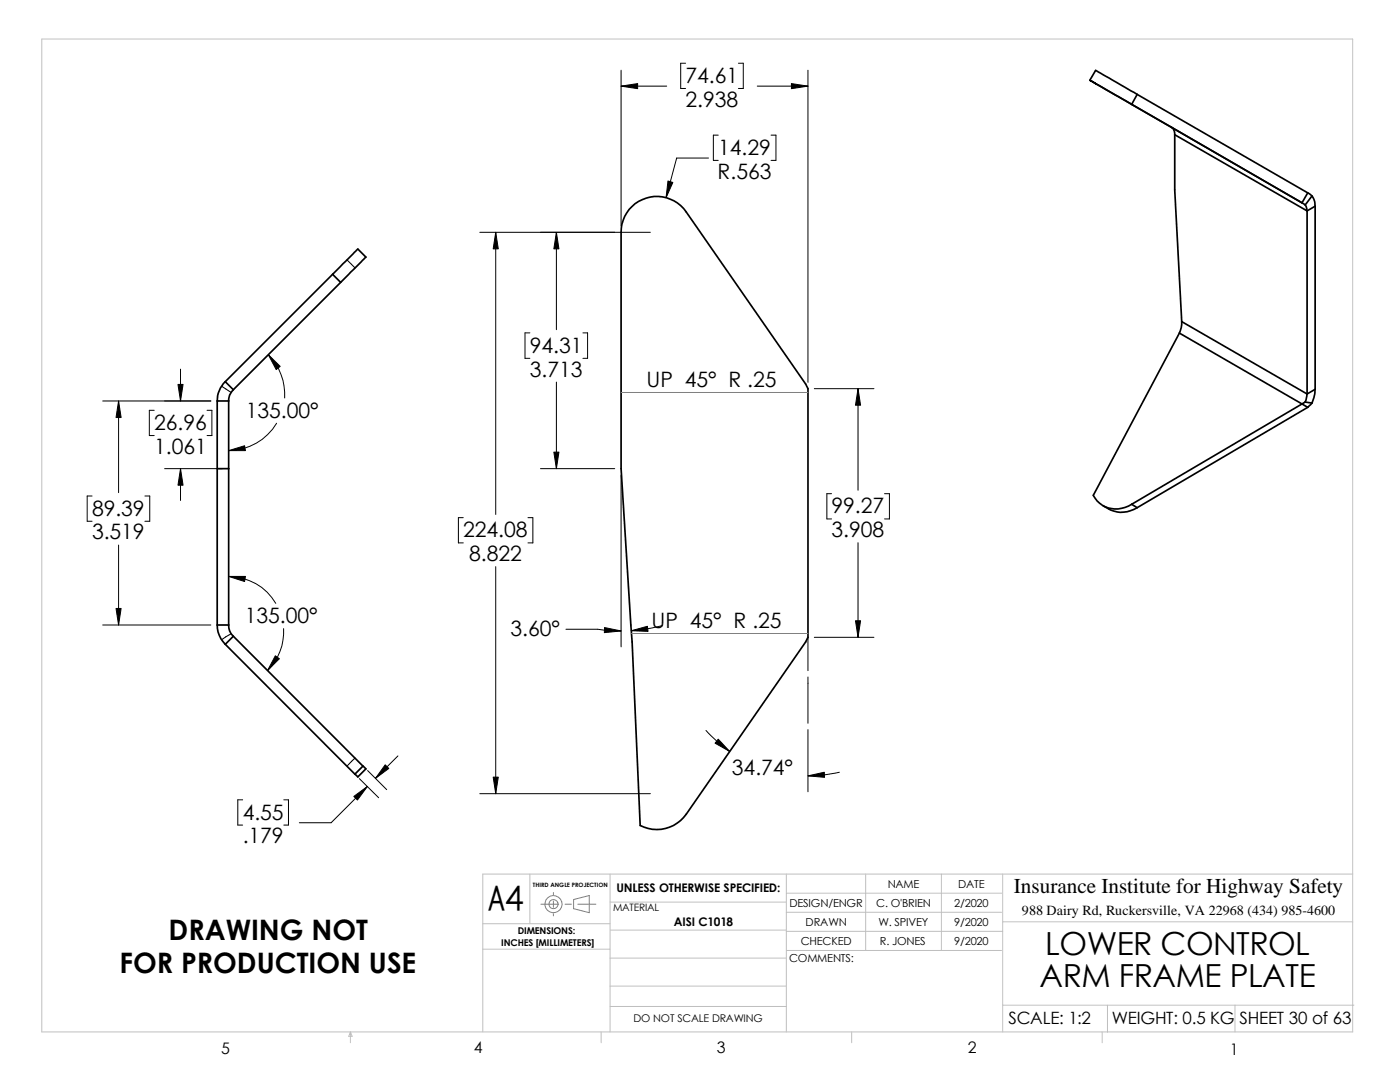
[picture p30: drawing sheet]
<svg xmlns="http://www.w3.org/2000/svg" width="279mm" height="216mm" viewBox="0 0 279 216" stroke-linecap="round" stroke-linejoin="round" font-family="sans-serif">
<defs><g id="words">
<text font-size="7.7" x="97.5" y="181.7">A4</text>
<g font-size="6.3">
<text x="208.6" y="190.6">LOWER CONTROL</text>
<text x="207.4" y="196.9">ARM FRAME PLATE</text>
</g>
<g font-size="5.6">
<text x="33.7" y="187.6">DRAWING NOT</text>
<text x="23.9" y="194.2">FOR PRODUCTION USE</text>
</g>
<g font-size="4.2">
<text x="136.8" y="16.5">74.61</text>
<text x="136.8" y="21.3">2.938</text>
<text x="143.2" y="35.7">R.563</text>
<text x="143.3" y="30.9">14.29</text>
<text x="105.7" y="70.4">94.31</text>
<text x="105.7" y="75.1">3.713</text>
<text x="129" y="77.2">UP 45° R .25</text>
<text x="49.1" y="83.3">135.00°</text>
<text x="30.8" y="85.8">26.96</text>
<text x="30.8" y="90.5">1.061</text>
<text x="18.4" y="102.9">89.39</text>
<text x="18.4" y="107.6">3.519</text>
<text x="92.5" y="107.2">224.08</text>
<text x="165.9" y="102.4">99.27</text>
<text x="165.9" y="107.2">3.908</text>
<text x="93.6" y="112">8.822</text>
<text x="48.9" y="124.3">135.00°</text>
<text x="130" y="125.3">UP 45° R .25</text>
<text x="101.9" y="127">3.60°</text>
<text x="146.1" y="154.7">34.74°</text>
<text x="48.4" y="163.5">4.55</text>
<text x="48.4" y="168.3">.179</text>
<text x="202.4" y="178.3">Insurance Institute for Highway Safety</text>
</g>
<g font-size="3.4">
<text x="201.3" y="204.3">SCALE: 1:2</text>
<text x="221.9" y="204.3">WEIGHT: 0.5 KG</text>
<text x="247.4" y="204.3">SHEET 30 of 63</text>
</g>
<g font-size="3.2">
<text x="44.2" y="210.2">5</text>
<text x="94.6" y="210.2">4</text>
<text x="143" y="210.2">3</text>
<text x="193.2" y="210.2">2</text>
<text x="245.4" y="210.4">1</text>
</g>
<text font-size="2.8" x="204" y="182.5">988 Dairy Rd, Ruckersville, VA 22968 (434) 985-4600</text>
<g font-size="2.4">
<text x="123" y="178">UNLESS OTHERWISE SPECIFIED:</text>
<text x="134.5" y="184.8">AISI C1018</text>
</g>
<g font-size="2.2">
<text x="177.2" y="177.1">NAME</text>
<text x="191.2" y="177.1">DATE</text>
<text x="157.6" y="180.9">DESIGN/ENGR</text>
<text x="160.8" y="184.7">DRAWN</text>
<text x="174.9" y="180.9">C. O'BRIEN</text>
<text x="175.3" y="184.7">W. SPIVEY</text>
<text x="190.4" y="180.9">2/2020</text>
<text x="190.4" y="184.7">9/2020</text>
<text x="157.5" y="191.9">COMMENTS:</text>
<text x="159.8" y="188.5">CHECKED</text>
<text x="175.6" y="188.5">R. JONES</text>
<text x="190.4" y="188.5">9/2020</text>
</g>
<text font-size="2.1" x="126.4" y="203.9">DO NOT SCALE DRAWING</text>
<text font-size="2" x="122.3" y="181.7">MATERIAL</text>
<g font-size="1.9">
<text x="100" y="188.8">INCHES [MILLIMETERS]</text>
<text x="103.3" y="186.4">DIMENSIONS:</text>
</g>
<text font-size="1.2" x="106.3" y="177.1">THIRD ANGLE PROJECTION</text>
</g></defs>
<g fill="none" stroke="#c0c0c0" stroke-width=".2">
<path d="M8.3 7.8h261.7v198.1h-261.7zM105.7 174.4v9.9M121.8 174.4v31.5M156.9 178.2h43M156.9 174.4v31.5M172.8 174.4v15.3M187.9 174.4v15.3M200.1 174.4v31.5M270 174.4h-173.6v31.5M96.4 189.4h25.4M96.4 184.3h25.4M121.8 196.8h35.1"/>
<path d="M121.8 191.2h35.1M121.8 180h35.1M121.8 185.6h35.1M156.9 182h43M156.9 185.8h43.2M156.9 189.7h43M200.1 183.9h69.9M69.9 205.9l.4 .9h-.7zM69.9 205.9v2.2M120 205.9v2.2M121.8 200.8h35.1M170 205.9v2.2"/>
<path d="M200.1 200.6h70.1M220 205.9v2.2M221 200.6v5.4M246.5 200.6v5.3"/>
</g>
<g fill="none" stroke="#808080" stroke-width=".2">
<path d="M124 78.3h37.2M126 126.4h35.2M110.4 178.1v.4M110.4 179.8v1.3M114.5 179.5l3.1-.8v3.4l-3.1-.8zM107.9 180.4h3.6M110.4 182.3v.5M112.8 180.4h1.2M115.3 180.4h3.6"/>
<circle cx="110.4" cy="180.4" r=".92"/>
<circle cx="110.5" cy="180.4" r="1.71"/>
</g>
<g fill="none" stroke="#000" stroke-width=".34">
<path d="M217.5 16l1.2-1.9 8.2 4.7M226.9 18.8l-1.1 2M226.9 18.8l34.1 19.7M225.8 20.8l-8.3-4.8 42.3 24.5M225.8 20.8l34 19.7M233.8 25.4a1.75 1.75 0 0 1 .6 1.5M234.4 26.9l26.5 15.2M234.4 26.9v11l1.4 26.3M261 38.5l.8 .6M261 38.5l-1.2 2M261.8 39.1a3.2 3.2 0 0 1 .7 2M261.8 39.1l-1.3 1.8"/>
<path d="M66.4 54.7l5-5 1.6 1.6-5 5M66.4 54.7l1.6 1.6M66.4 54.7l-21.4 21.5M68 56.3l-21.4 21.5M125.6 41.8a7.1 7.1 0 0 1 11.3 .5l23.9 34.3 .4 1v49.6l-.4 .9-23.9 34.4a7.2 7.2 0 0 1-9.1 2.2l-1.6-36.6-2.2-34.6v-47.1a7.5 7.5 0 0 1 1.6-4.6zM259.8 40.5l.7 .4M260.5 40.9l.4 1.2M260.9 42.1v36.5M262.5 41.1l-1.6 1M262.5 41.1v36.6M45 76.2a5.5 5.5 0 0 0-1.7 3.8M45 76.2l1.6 1.6"/>
<path d="M46.6 77.8a2.82 2.82 0 0 0-1 2.2M235.4 66.5l-17.2 32.3a5.2 5.2 0 0 0 7.6 1.8M235.4 66.5l24.4 14.1M235.8 64.2v1.1l-.4 1.2M235.8 64.2l25.1 14.4M260.9 78.6l-.4 1.6M262.5 77.7l-.1 1-.6 1.7M262.5 77.7l-1.6 .9M43.3 80h2.3M43.3 93.5h2.3M43.3 80v44.7M45.6 80v44.7"/>
<path d="M259.8 80.6l-34 20M259.8 80.6l1.2 .7M260.5 80.2l-.7 .4M260.5 80.2l1.3 .2M261 81.3l-34.1 20M261.8 80.4l-.8 .9M220.1 100.9a5.8 5.8 0 0 0 6.8 .4M225.8 100.6l1.1 .7M43.3 124.7a5.5 5.5 0 0 0 1.7 3.9M43.3 124.7h2.3M45 128.6l25.8 25.9M45.6 124.7a2.82 2.82 0 0 0 1 2.3"/>
<path d="M46.6 127l-1.6 1.6M46.6 127l25.8 25.9M72.4 152.9l.6 .5-1.6 1.6-.6-.5M72.4 152.9l-1.6 1.6"/>
</g>
<path d="M69.3 51.9l1.6 1.6M44.2 77l1.9 1.3M46.1 126.4l-1.9 1.3M70.9 151.3l-1.6 1.6" fill="none" stroke="#000" stroke-width=".21"/>
<g fill="none" stroke="#000" stroke-width=".2">
<path d="M124 14v31.1M124 17.2h9.1M136.8 12.6h-1v5.1h1M147.4 12.6h.9v5.1h-.9M151.1 17.2h10.1M161.2 14v62.3M141.4 31.5h-6.4l-2.1 8M143.3 27h-.9v5h.9M153.9 27h1v5h-1M95.8 46.4h34M98.9 46.4v56.3M111 46.4v19.4"/>
<path d="M36 73.7v6.3M53.6 70.8a11.5 11.5 0 0 1 3.2 8.6M105.7 66.4h-.9v5.1h.9M111 76.2v17.3M116.3 66.4h1v5.1h-1M162.5 77.6h11.9M171.2 77.6v20.2M18.4 99h-1v5h1M20.5 80h21.6M23.7 80v18.3M28.9 99h1v5h-1M30.8 81.9h-1v5h1"/>
<path d="M32.9 93.5h11.5M36 93.5v6.4M41.3 81.9h1v5h-1M55.2 84.5a11.2 11.2 0 0 1-9.6 5.4M107.9 93.5h14.8M124 94.8v34.3M165.9 98.5h-.9v5h.9M176.5 98.5h1v5h-1M23.7 108.8v15.9M45.6 115a10.9 10.9 0 0 1 9.4 5.4M92.5 103.3h-1v5h1M98.9 113.1v45.3"/>
<path d="M105.4 103.3h.9v5h-.9M171.2 108.3v18.9M20.5 124.7h21.6M56.6 125.4a11.1 11.1 0 0 1-3.2 8.4M112.9 125.6h6.4l4.7 .3M132.2 124.8l-3.1 .7-3.1 .4M161.2 127.2v6.6M161.2 135.1v9.2M162.5 127.2h11.9M48.4 159.6h-.9v5h.9M56.6 159.6h1v5h-1M71.7 155.4l3.9 3.8"/>
<path d="M73.3 156.9l-7.2 7.3h-6.4M73.4 153.8l3.8 3.8M79.4 150.8l-4.5 4.5M95.8 158.4h34M140.9 145.8a30 30 0 0 0 4.7 4.1M161.2 145.6v12.4M167.5 154.1a26.4 26.4 0 0 1-6.3 .7"/>
</g>
<g fill="#000" stroke="#000" stroke-width=".2">
<path d="M124 17.2l3.3-.5v1zM157.9 16.7l3.3 .5-3.3 .5zM133.3 36.1l1 .3-1.4 3.1zM98.9 46.4l.5 3.3h-1zM111 46.4l.5 3.3h-1zM53.6 70.8l2.3 2.3-.8 .6zM171.2 77.6l.5 3.3h-1zM23.7 80l.5 3.3h-1zM36 93.5l.5 3.3h-1zM35.5 76.7h1l-.5 3.3zM45.6 89.9l3.2-1 .2 1zM110.5 90.2h1l-.5 3.3z"/>
<path d="M45.6 115h3.4l-.2 1zM23.2 121.4h1l-.5 3.3zM54.9 130.9l.9 .5-2.4 2.4zM120.6 125.2l3.4 .7-3.4 .3zM126 125.9l3.2-.9 .1 1zM170.7 123.9h1l-.5 3.3zM70.6 158.9l2.7-2-2 2.7zM76.9 152.6l.7 .7-2.7 2zM98.4 155.1h1l-.5 3.3zM143.3 147.5l2.3 2.4-2.9-1.6zM161.2 154.8l3.3-.7v1z"/>
</g>
<use href="#words"/>
</svg>
